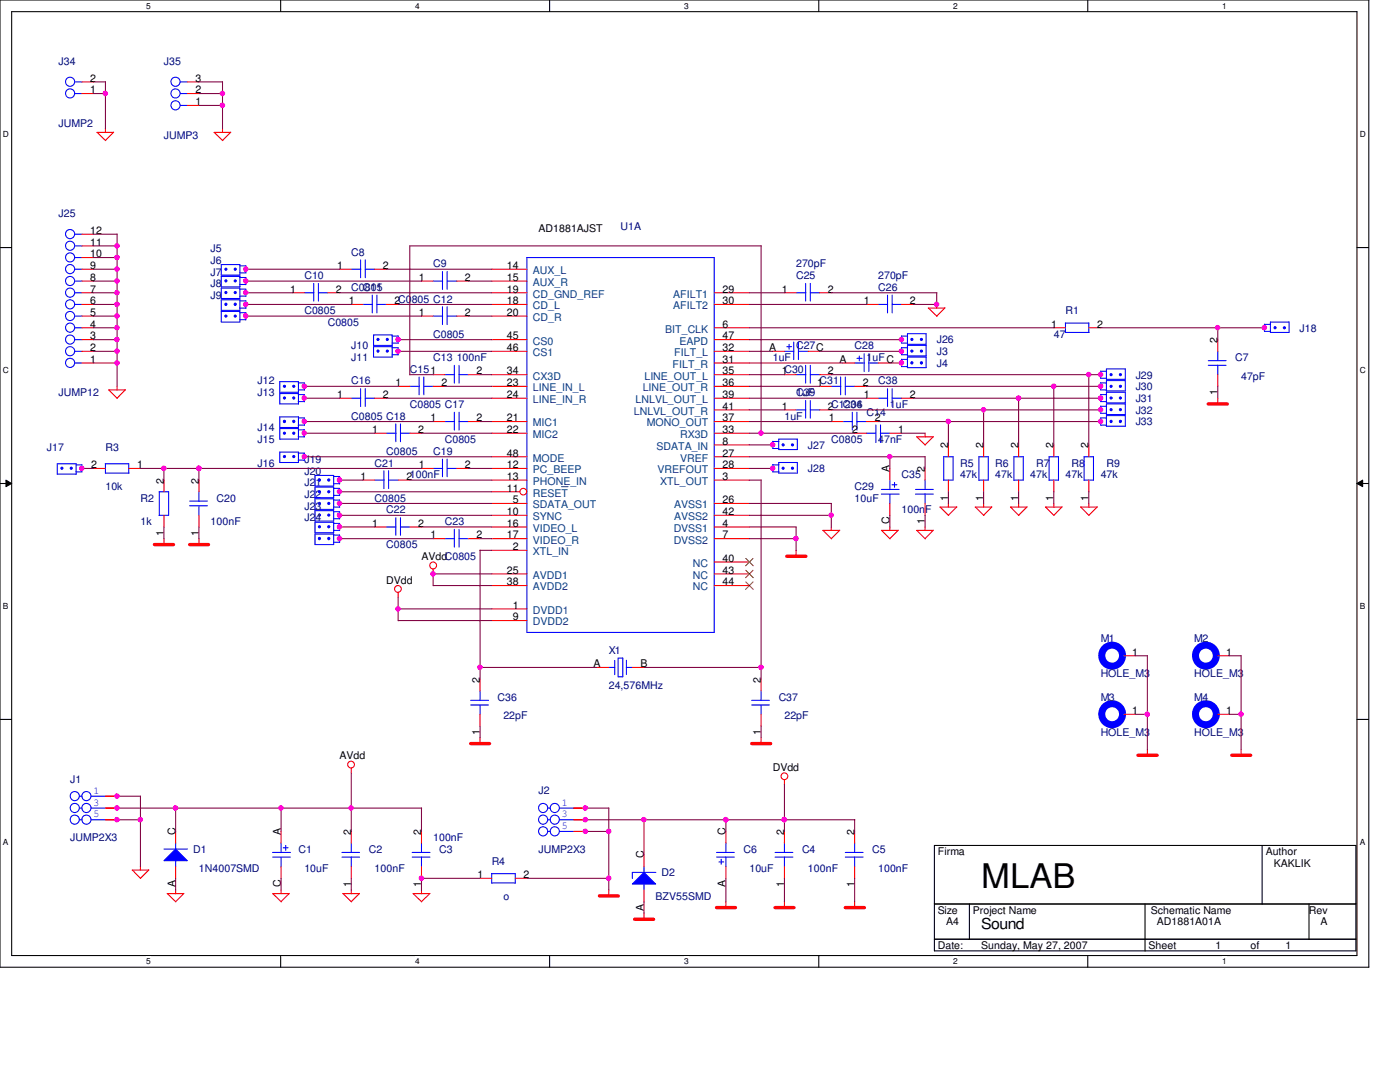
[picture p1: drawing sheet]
<svg xmlns="http://www.w3.org/2000/svg" width="279mm" height="216mm" viewBox="0 0 279 216" stroke-linecap="round" stroke-linejoin="round" font-family="sans-serif">
<defs><g id="words">
<text font-size="6.8" x="195.8" y="177.1">MLAB</text>
<text font-size="3" x="195.8" y="185.5">Sound</text>
<g font-size="2.1" fill="#000080">
<text x="11.7" y="12.9">J34</text>
<text x="32.7" y="12.9">J35</text>
<text x="11.7" y="25.3">JUMP2</text>
<text x="32.7" y="27.6">JUMP3</text>
<text x="11.7" y="43.3">J25</text>
<text x="123.8" y="45.9">U1A</text>
<text x="42" y="50.3">J5</text>
<text x="42" y="52.7">J6</text>
<text x="70.1" y="51">C8</text>
<text x="86.4" y="53.3">C9</text>
<text x="158.9" y="53.3">270pF</text>
<text x="42" y="55">J7</text>
<text x="42" y="57.3">J8</text>
<text x="42" y="59.6">J9</text>
<text x="60.7" y="55.7">C10</text>
<text x="70.1" y="58">C0805</text>
<text x="72.4" y="58">C11</text>
<text x="158.9" y="55.7">C25</text>
<text x="175.3" y="58">C26</text>
<text x="175.3" y="55.7">270pF</text>
<text x="60.7" y="62.7">C0805</text>
<text x="65.4" y="65">C0805</text>
<text x="212.6" y="62.7">R1</text>
<text x="70.1" y="69.7">J10</text>
<text x="86.4" y="67.4">C0805</text>
<text x="158.9" y="69.7">C27C</text>
<text x="170.6" y="69.7">C28</text>
<text x="186.9" y="68.5">J26</text>
<text x="186.9" y="70.9">J3</text>
<text x="210.3" y="67.4">47</text>
<text x="259.4" y="66.2">J18</text>
<text x="51.4" y="76.7">J12</text>
<text x="70.1" y="76.7">C16</text>
<text x="70.1" y="72.1">J11</text>
<text x="81.8" y="74.4">C151</text>
<text x="86.4" y="72.1">C13 100nF</text>
<text x="154.2" y="72.1">1uF</text>
<text x="172.9" y="72.1">1uFC</text>
<text x="175.3" y="76.7">C38</text>
<text x="186.9" y="73.2">J4</text>
<text x="226.7" y="75.6">J29</text>
<text x="226.7" y="77.9">J30</text>
<text x="246.5" y="72.1">C7</text>
<text x="247.7" y="75.8">47pF</text>
<text x="11.7" y="79">JUMP12</text>
<text x="51.4" y="79">J13</text>
<text x="70.1" y="83.7">C0805 C18</text>
<text x="81.8" y="81.4">C0805 C17</text>
<text x="156.5" y="83.7">1uF</text>
<text x="158.9" y="79">C39</text>
<text x="158.9" y="79">1uF</text>
<text x="168.2" y="81.4">C34</text>
<text x="172.9" y="83">C14</text>
<text x="177.6" y="81.4">1uF</text>
<text x="226.7" y="80.2">J31</text>
<text x="226.7" y="82.5">J32</text>
<text x="51.4" y="86.1">J14</text>
<text x="51.4" y="88.4">J15</text>
<text x="88.8" y="88.4">C0805</text>
<text x="161.2" y="89.6">J27</text>
<text x="165.9" y="88.4">C0805</text>
<text x="175.3" y="88.4">47nF</text>
<text x="226.7" y="84.9">J33</text>
<text x="9.4" y="90">J17</text>
<text x="21" y="90">R3</text>
<text x="51.4" y="93.1">J16</text>
<text x="60.7" y="92.4">J19</text>
<text x="60.7" y="94.7">J20</text>
<text x="74.8" y="93.1">C21</text>
<text x="77.1" y="90.7">C0805</text>
<text x="86.4" y="90.7">C19</text>
<text x="161.2" y="94.2">J28</text>
<text x="179.9" y="95.4">C35</text>
<text x="191.6" y="93.1">R5</text>
<text x="191.6" y="95.4">47k</text>
<text x="198.6" y="93.1">R6</text>
<text x="198.6" y="95.4">47k</text>
<text x="205.6" y="95.4">47k</text>
<text x="206.8" y="93.1">R7</text>
<text x="212.6" y="95.4">47k</text>
<text x="213.8" y="93.1">R8</text>
<text x="219.7" y="95.4">47k</text>
<text x="220.8" y="93.1">R9</text>
<text x="21" y="97.7">10k</text>
<text x="28" y="100.1">R2</text>
<text x="43.2" y="100.1">C20</text>
<text x="60.7" y="97">J21</text>
<text x="60.7" y="99.4">J22</text>
<text x="60.7" y="101.7">J23</text>
<text x="74.8" y="100.1">C0805</text>
<text x="170.6" y="97.7">C29</text>
<text x="170.6" y="100.1">10uF</text>
<text x="28" y="104.8">1k</text>
<text x="42" y="104.8">100nF</text>
<text x="60.7" y="104.1">J24</text>
<text x="77.1" y="102.4">C22</text>
<text x="88.8" y="104.8">C23</text>
<text x="179.9" y="102.4">100nF</text>
<text x="77.1" y="109.4">C0805</text>
<text x="121.5" y="130.5">X1</text>
<text x="219.7" y="128.1">M1</text>
<text x="238.3" y="128.1">M2</text>
<text x="121.5" y="137.5">24,576MHz</text>
<text x="219.7" y="135.1">HOLE_M3</text>
<text x="238.3" y="135.1">HOLE_M3</text>
<text x="99.3" y="139.8">C36</text>
<text x="100.5" y="143.6">22pF</text>
<text x="155.4" y="139.8">C37</text>
<text x="156.5" y="143.6">22pF</text>
<text x="219.7" y="139.8">M3</text>
<text x="238.3" y="139.8">M4</text>
<text x="219.7" y="146.8">HOLE_M3</text>
<text x="238.3" y="146.8">HOLE_M3</text>
<text x="14" y="156.2">J1</text>
<text x="107.5" y="158.5">J2</text>
<text x="14" y="167.9">JUMP2X3</text>
<text x="86.4" y="167.9">100nF</text>
<text x="38.6" y="170.2">D1</text>
<text x="39.7" y="173.9">1N4007SMD</text>
<text x="59.6" y="170.2">C1</text>
<text x="60.7" y="173.9">10uF</text>
<text x="73.6" y="170.2">C2</text>
<text x="74.8" y="173.9">100nF</text>
<text x="87.6" y="170.2">C3</text>
<text x="98.1" y="172.5">R4</text>
<text x="107.5" y="170.2">JUMP2X3</text>
<text x="148.4" y="170.2">C6</text>
<text x="149.6" y="173.9">10uF</text>
<text x="160.1" y="170.2">C4</text>
<text x="161.2" y="173.9">100nF</text>
<text x="174.1" y="170.2">C5</text>
<text x="175.3" y="173.9">100nF</text>
<text x="100.5" y="179.5">o</text>
<text x="130.9" y="179.5">BZV55SMD</text>
<text x="132" y="174.9">D2</text>
</g>
<g font-size="2.1">
<text x="18" y="16.3">2</text>
<text x="39" y="16.3">3</text>
<text x="18" y="18.6">1</text>
<text x="39" y="21">1</text>
<text x="39" y="18.6">2</text>
<text x="18" y="46.7">12</text>
<text x="107.5" y="46.4">AD1881AJST</text>
<text x="18" y="53.7">9</text>
<text x="18" y="51.4">10</text>
<text x="18" y="49">11</text>
<text x="67.3" y="53.7">1</text>
<text x="76.4" y="53.7">2</text>
<text x="101.1" y="53.7">14</text>
<text x="18" y="58.4">7</text>
<text x="18" y="56">8</text>
<text x="57.9" y="58.4">1</text>
<text x="67.1" y="58.4">2</text>
<text x="83.6" y="56">1</text>
<text x="92.8" y="56">2</text>
<text x="101.1" y="56">15</text>
<text x="101.1" y="58.4">19</text>
<text x="144.2" y="58.4">29</text>
<text x="156" y="58.4">1</text>
<text x="165.2" y="58.4">2</text>
<text x="18" y="65.4">4</text>
<text x="18" y="63">5</text>
<text x="18" y="60.7">6</text>
<text x="69.6" y="60.7">1</text>
<text x="78.7" y="60.7">2C0805 C12</text>
<text x="83.6" y="63">1</text>
<text x="92.8" y="63">2</text>
<text x="101.1" y="63">20</text>
<text x="101.1" y="60.7">18</text>
<text x="144.2" y="65.4">6</text>
<text x="144.2" y="60.7">30</text>
<text x="172.4" y="60.7">1</text>
<text x="181.6" y="60.7">2</text>
<text x="209.8" y="65.4">1</text>
<text x="218.9" y="65.4">2</text>
<text x="18" y="70.1">2</text>
<text x="18" y="67.7">3</text>
<text x="101.1" y="70.1">46</text>
<text x="101.1" y="67.7">45</text>
<text x="144.2" y="70.1">32</text>
<text x="144.2" y="67.7">47</text>
<text x="153.5" y="70.1">A</text>
<text x="243" y="68.5" transform="rotate(-90 243 68.5)">2</text>
<text x="18" y="72.4">1</text>
<text x="79" y="77">1</text>
<text x="88.1" y="77">2</text>
<text x="95.1" y="74.7">2</text>
<text x="101.1" y="77">23</text>
<text x="101.1" y="74.7">34</text>
<text x="144.2" y="72.4">31</text>
<text x="144.2" y="77">36</text>
<text x="144.2" y="74.7">35</text>
<text x="156" y="74.7">1C30</text>
<text x="163.1" y="77">1C31</text>
<text x="165.2" y="74.7">2</text>
<text x="167.5" y="72.4">A</text>
<text x="172.2" y="77">2</text>
<text x="67.3" y="79.4">1</text>
<text x="76.4" y="79.4">2</text>
<text x="101.1" y="79.4">24</text>
<text x="144.2" y="81.7">41</text>
<text x="144.2" y="79.4">39</text>
<text x="156" y="81.7">1</text>
<text x="165.2" y="81.7">2C1206</text>
<text x="172.4" y="79.4">1</text>
<text x="181.6" y="79.4">2</text>
<text x="243" y="78.9" transform="rotate(-90 243 78.9)">1</text>
<text x="74.3" y="86.4">1</text>
<text x="83.4" y="86.4">2</text>
<text x="85.9" y="84.1">1</text>
<text x="95.1" y="84.1">2</text>
<text x="101.1" y="86.4">22</text>
<text x="101.1" y="84.1">21</text>
<text x="144.2" y="84.1">37</text>
<text x="144.2" y="86.4">33</text>
<text x="144.2" y="88.7">8</text>
<text x="165.4" y="84.1">1</text>
<text x="170.1" y="86.4">2</text>
<text x="174.6" y="84.1">2</text>
<text x="179.2" y="86.4">1</text>
<text x="189.2" y="89.5" transform="rotate(-90 189.2 89.5)">2</text>
<text x="196.3" y="89.5" transform="rotate(-90 196.3 89.5)">2</text>
<text x="203.2" y="89.5" transform="rotate(-90 203.2 89.5)">2</text>
<text x="210.3" y="89.5" transform="rotate(-90 210.3 89.5)">2</text>
<text x="217.3" y="89.5" transform="rotate(-90 217.3 89.5)">2</text>
<text x="18.2" y="93.4">2</text>
<text x="27.3" y="93.4">1</text>
<text x="71.9" y="95.8">1</text>
<text x="81.1" y="95.8">2100nF</text>
<text x="83.6" y="93.4">1</text>
<text x="92.8" y="93.4">2</text>
<text x="101.1" y="93.4">12</text>
<text x="101.1" y="95.8">13</text>
<text x="101.1" y="91.1">48</text>
<text x="144.2" y="91.1">27</text>
<text x="144.2" y="93.4">28</text>
<text x="144.2" y="95.8">3</text>
<text x="177.5" y="94.1" transform="rotate(-90 177.5 94.1)">A</text>
<text x="184.6" y="94.1" transform="rotate(-90 184.6 94.1)">2</text>
<text x="32.7" y="96.5" transform="rotate(-90 32.7 96.5)">2</text>
<text x="39.7" y="96.5" transform="rotate(-90 39.7 96.5)">2</text>
<text x="101.1" y="98.1">11</text>
<text x="102.3" y="100.4">5</text>
<text x="144.2" y="100.4">26</text>
<text x="189.2" y="99.9" transform="rotate(-90 189.2 99.9)">1</text>
<text x="196.3" y="99.9" transform="rotate(-90 196.3 99.9)">1</text>
<text x="203.2" y="99.9" transform="rotate(-90 203.2 99.9)">1</text>
<text x="210.3" y="99.9" transform="rotate(-90 210.3 99.9)">1</text>
<text x="217.3" y="99.9" transform="rotate(-90 217.3 99.9)">1</text>
<text x="32.7" y="107" transform="rotate(-90 32.7 107)">1</text>
<text x="39.7" y="107" transform="rotate(-90 39.7 107)">1</text>
<text x="74.3" y="105.1">1</text>
<text x="83.4" y="105.1">2</text>
<text x="85.9" y="107.4">1</text>
<text x="95.1" y="107.4">2</text>
<text x="101.1" y="107.4">17</text>
<text x="101.1" y="102.8">10</text>
<text x="101.1" y="105.1">16</text>
<text x="144.2" y="102.8">42</text>
<text x="144.2" y="107.4">7</text>
<text x="144.2" y="105.1">4</text>
<text x="177.5" y="104.6" transform="rotate(-90 177.5 104.6)">C</text>
<text x="184.6" y="104.6" transform="rotate(-90 184.6 104.6)">1</text>
<text x="84.1" y="111.8">AVddC0805</text>
<text x="102.3" y="109.8">2</text>
<text x="144.2" y="112.1">40</text>
<text x="77.1" y="116.5">DVdd</text>
<text x="101.1" y="116.8">38</text>
<text x="101.1" y="114.5">25</text>
<text x="144.2" y="116.8">44</text>
<text x="144.2" y="114.5">43</text>
<text x="102.3" y="123.8">9</text>
<text x="102.3" y="121.5">1</text>
<text x="226" y="130.8">1</text>
<text x="244.7" y="130.8">1</text>
<text x="95.8" y="136.2" transform="rotate(-90 95.8 136.2)">2</text>
<text x="118.4" y="133.1">A</text>
<text x="127.8" y="133.1">B</text>
<text x="151.8" y="136.2" transform="rotate(-90 151.8 136.2)">2</text>
<text x="226" y="142.5">1</text>
<text x="244.7" y="142.5">1</text>
<text x="95.8" y="146.7" transform="rotate(-90 95.8 146.7)">1</text>
<text x="151.8" y="146.7" transform="rotate(-90 151.8 146.7)">1</text>
<text x="67.8" y="151.5">AVdd</text>
<text x="154.2" y="153.8">DVdd</text>
<text x="35" y="166.6" transform="rotate(-90 35 166.6)">C</text>
<text x="56" y="166.6" transform="rotate(-90 56 166.6)">A</text>
<text x="70.1" y="166.6" transform="rotate(-90 70.1 166.6)">2</text>
<text x="84.1" y="166.6" transform="rotate(-90 84.1 166.6)">2</text>
<text x="144.8" y="166.6" transform="rotate(-90 144.8 166.6)">C</text>
<text x="156.5" y="166.6" transform="rotate(-90 156.5 166.6)">2</text>
<text x="170.5" y="166.6" transform="rotate(-90 170.5 166.6)">2</text>
<text x="128.5" y="171.3" transform="rotate(-90 128.5 171.3)">C</text>
<text x="187.2" y="170.6">Firma</text>
<text x="252.6" y="170.6">Author</text>
<text x="254.3" y="173">KAKLIK</text>
<text x="35" y="177.1" transform="rotate(-90 35 177.1)">A</text>
<text x="56" y="177.1" transform="rotate(-90 56 177.1)">C</text>
<text x="70.1" y="177.1" transform="rotate(-90 70.1 177.1)">1</text>
<text x="84.1" y="177.1" transform="rotate(-90 84.1 177.1)">1</text>
<text x="95.3" y="175.2">1</text>
<text x="104.5" y="175.2">2</text>
<text x="144.8" y="177.1" transform="rotate(-90 144.8 177.1)">A</text>
<text x="156.5" y="177.1" transform="rotate(-90 156.5 177.1)">1</text>
<text x="170.5" y="177.1" transform="rotate(-90 170.5 177.1)">1</text>
<text x="128.5" y="181.7" transform="rotate(-90 128.5 181.7)">A</text>
<text x="187.2" y="182.3">Size</text>
<text x="188.8" y="184.7">A4</text>
<text x="194.2" y="182.3">Project Name</text>
<text x="229.7" y="182.3">Schematic Name</text>
<text x="230.9" y="184.7">AD1881A01A</text>
<text x="261.2" y="182.3">Rev</text>
<text x="263.6" y="184.7">A</text>
<text x="187.2" y="189.4">Date:</text>
<text x="195.8" y="189.4">Sunday, May 27, 2007</text>
<text x="229.2" y="189.4">Sheet</text>
<text x="242.6" y="189.4">1</text>
<text x="249.6" y="189.4">of</text>
<text x="256.6" y="189.4">1</text>
</g>
<g font-size="2.1" fill="#004080">
<text x="106.3" y="57.1">AUX_R</text>
<text x="106.3" y="54.7">AUX_L</text>
<text x="106.3" y="59.4">CD_GND_REF</text>
<text x="134.4" y="59.4">AFILT1</text>
<text x="106.3" y="64.1">CD_R</text>
<text x="106.3" y="61.7">CD_L</text>
<text x="134.4" y="61.7">AFILT2</text>
<text x="106.3" y="71.1">CS1</text>
<text x="106.3" y="68.7">CS0</text>
<text x="132.8" y="66.4">BIT_CLK</text>
<text x="134.6" y="71.1">FILT_L</text>
<text x="135.6" y="68.7">EAPD</text>
<text x="106.3" y="75.7">CX3D</text>
<text x="128.6" y="75.7">LINE_OUT_L</text>
<text x="134.2" y="73.4">FILT_R</text>
<text x="106.3" y="78.1">LINE_IN_L</text>
<text x="106.3" y="80.4">LINE_IN_R</text>
<text x="126.5" y="82.8">LNLVL_OUT_R</text>
<text x="126.8" y="80.4">LNLVL_OUT_L</text>
<text x="128.3" y="78.1">LINE_OUT_R</text>
<text x="106.3" y="87.4">MIC2</text>
<text x="106.3" y="85.1">MIC1</text>
<text x="129.1" y="85.1">MONO_OUT</text>
<text x="131" y="89.7">SDATA_IN</text>
<text x="135.7" y="87.4">RX3D</text>
<text x="106.3" y="94.4">PC_BEEP</text>
<text x="106.3" y="92.1">MODE</text>
<text x="131.2" y="94.4">VREFOUT</text>
<text x="135.7" y="92.1">VREF</text>
<text x="106.3" y="101.4">SDATA_OUT</text>
<text x="106.3" y="99.1">RESET</text>
<text x="106.3" y="96.8">PHONE_IN</text>
<text x="131.8" y="96.8">XTL_OUT</text>
<text x="134.6" y="101.4">AVSS1</text>
<text x="106.3" y="103.8">SYNC</text>
<text x="106.3" y="106.1">VIDEO_L</text>
<text x="134.5" y="106.1">DVSS1</text>
<text x="134.6" y="103.8">AVSS2</text>
<text x="106.3" y="108.5">VIDEO_R</text>
<text x="106.3" y="110.8">XTL_IN</text>
<text x="134.5" y="108.5">DVSS2</text>
<text x="138.3" y="113.1">NC</text>
<text x="106.3" y="117.8">AVDD2</text>
<text x="106.3" y="115.5">AVDD1</text>
<text x="138.3" y="117.8">NC</text>
<text x="138.3" y="115.5">NC</text>
<text x="106.3" y="124.8">DVDD2</text>
<text x="106.3" y="122.5">DVDD1</text>
</g>
<g font-size="2.1" fill="#00f">
<text x="18.7" y="158.5">1</text>
<text x="18.7" y="160.8">3</text>
<text x="112.1" y="160.8">1</text>
<text x="18.7" y="163.1">5</text>
<text x="112.1" y="163.1">3</text>
<text x="112.1" y="165.4">5</text>
</g>
<g font-size="1.7">
<text x="29.2" y="1.7">5</text>
<text x="82.8" y="1.7">4</text>
<text x="136.5" y="1.7">3</text>
<text x="190.2" y="1.7">2</text>
<text x="243.9" y="1.7">1</text>
<text x=".6" y="27.3">D</text>
<text x="271.4" y="27.3">D</text>
<text x=".6" y="74.4">C</text>
<text x="271.4" y="74.4">C</text>
<text x=".6" y="121.5">B</text>
<text x="271.4" y="121.5">B</text>
<text x=".6" y="168.6">A</text>
<text x="271.4" y="168.6">A</text>
<text x="29.2" y="192.4">5</text>
<text x="82.8" y="192.4">4</text>
<text x="136.5" y="192.4">3</text>
<text x="190.2" y="192.4">2</text>
<text x="243.9" y="192.4">1</text>
</g>
</g></defs>
<path d="M0 0h273.2v193h-273.2zM2.3 2.3h268.5v188.4h-268.5z" fill="none" stroke="#000" stroke-width=".21"/>
<g fill="#fff">
<path d="M29.2 .3h.9v1.8h-.9z"/>
<path d="M29.2 190.9h.9v1.9h-.9z"/>
</g>
<path d="M56 0v2.3M56 190.7v2.3" fill="none" stroke="#000" stroke-width=".21"/>
<g fill="#fff">
<path d="M82.8 .3h1v1.8h-1z"/>
<path d="M82.8 190.9h1v1.9h-1z"/>
</g>
<path d="M109.7 0v2.3M109.7 190.7v2.3" fill="none" stroke="#000" stroke-width=".21"/>
<g fill="#fff">
<path d="M136.5 .3h1v1.8h-1z"/>
<path d="M136.5 190.9h1v1.9h-1z"/>
</g>
<path d="M163.4 0v2.3M163.4 190.7v2.3" fill="none" stroke="#000" stroke-width=".21"/>
<g fill="#fff">
<path d="M190.2 .3h1v1.8h-1z"/>
<path d="M190.2 190.9h1v1.9h-1z"/>
</g>
<path d="M217.1 0v2.3M217.1 190.7v2.3" fill="none" stroke="#000" stroke-width=".21"/>
<g fill="#fff">
<path d="M243.9 .3h1v1.8h-1z"/>
<path d="M243.9 190.9h1v1.9h-1z"/>
<path d="M.6 25.9h1.2v1.8h-1.2z"/>
<path d="M271.4 25.9h1.2v1.8h-1.2z"/>
<path d="M.6 72.9h1.2v1.9h-1.2z"/>
<path d="M271.4 72.9h1.2v1.9h-1.2z"/>
</g>
<path d="M0 49.4h2.3M270.8 49.4h2.3" fill="none" stroke="#000" stroke-width=".21"/>
<g fill="#fff">
<path d="M.6 120h1.1v1.9h-1.1z"/>
<path d="M271.4 120h1.1v1.9h-1.1z"/>
</g>
<path d="M0 96.5h2.3M270.8 96.5h2.3" fill="none" stroke="#000" stroke-width=".21"/>
<path d="M1.2 95.8l1.1 .7-1.1 .6zM270.8 96.5l1.1-.7v1.3z" fill="#000"/>
<path d="M1.2 95.8l1.1 .7-1.1 .6zM270.8 96.5l1.1-.7v1.3z" fill="none" stroke="#000" stroke-width=".2"/>
<g fill="#fff">
<path d="M.6 167.1h1.1v1.9h-1.1z"/>
<path d="M271.4 167.1h1.1v1.9h-1.1z"/>
</g>
<path d="M0 143.6h2.3M270.8 143.6h2.3M186.5 168.7h84.1v21h-84.1zM251.9 168.7v11.7M186.5 180.4h84.1M186.5 187.4h84.1M193.5 180.4v7.1M228.5 180.4v9.4M261.2 180.4v7.1" fill="none" stroke="#000" stroke-width=".21"/>
<g fill="none" stroke="#f00" stroke-width=".21">
<path d="M19.3 26.4h3.3M19.4 26.4l1.7 1.7M21 25.7v.8M22.7 26.4l-1.7 1.6M42.7 26.4h3.3M42.8 26.4l1.6 1.7M44.4 25.7v.8M46.1 26.4l-1.7 1.6M21.7 77.8h3.3M21.7 77.8l1.7 1.7M23.4 77.1v.8M25 77.8l-1.6 1.7"/>
<path d="M185.3 61.5h3.3M185.3 61.5l1.7 1.6M186.9 60.7v.8M188.6 61.4l-1.7 1.7M243 79.5v1.1M182.9 87.2h3.3M183 87.2l1.7 1.6M184.6 86.4v.8M186.3 87.1l-1.7 1.7M32.7 107.5v1.2M39.7 107.5v1.2M79.5 118.2v1"/>
<path d="M86.4 113.5v1M158.9 109.8v1.2M164.2 105.8h3.4M164.3 105.8l1.6 1.7M165.9 105.2v.7M167.6 105.8l-1.7 1.7M175.9 105.8h3.3M175.9 105.8l1.7 1.7M177.6 105.2v.7M179.3 105.8l-1.7 1.7M182.9 105.8h3.3M183 105.8l1.7 1.7"/>
<path d="M184.6 105.2v.7M186.3 105.8l-1.7 1.7M189.3 100.5v.7M190.9 101.2h-3.3l1.7 1.7M191 101.1l-1.7 1.7M194.6 101.2h3.3M194.6 101.2l1.7 1.7M196.3 100.5v.7M198 101.1l-1.7 1.7M201.6 101.2h3.3M201.7 101.2l1.6 1.7M203.3 100.5v.7"/>
<path d="M205 101.1l-1.7 1.7M208.6 101.2h3.3M208.7 101.2l1.7 1.7M210.3 100.5v.7M212 101.1l-1.7 1.7M215.6 101.2h3.3M215.7 101.2l1.6 1.7M217.3 100.5v.7M219 101.1l-1.7 1.7M70.1 153.2v1M95.8 147.2v1.2M151.9 147.2v1.2"/>
<path d="M156.5 155.6v.9M229 149.6v1.1M247.7 149.6v1.1M28 172.9v.8M29.7 173.6h-3.3l1.7 1.7M29.7 173.6l-1.7 1.7M35.1 177.6v.8M36.7 178.3h-3.3l1.7 1.7M36.7 178.3l-1.6 1.6M54.4 178.3h3.3M54.4 178.3l1.7 1.7M56.1 177.6v.8"/>
<path d="M57.7 178.3l-1.6 1.6M68.4 178.3h3.3M68.5 178.3l1.6 1.7M70.1 177.6v.8M71.8 178.3l-1.7 1.6M82.4 178.3h3.4M82.5 178.3l1.7 1.7M84.1 177.6v.8M85.8 178.3l-1.7 1.6M121.5 177.6v1.2M144.9 179.9v1.2M156.5 179.9v1.2"/>
<path d="M170.6 179.9v1.2M128.5 182.2v1.3"/>
<circle cx="79.4" cy="117.5" r=".68"/>
<circle cx="86.4" cy="112.8" r=".68"/>
<circle cx="70.1" cy="152.6" r=".68"/>
<circle cx="156.6" cy="154.9" r=".68"/>
</g>
<g fill="none" stroke="#f00" stroke-width=".68">
<path d="M241.1 80.6h3.8M30.8 108.7h3.8M37.8 108.7h3.8M157 111h3.8M93.9 148.4h3.8M150 148.4h3.8M227.1 150.7h3.8M245.8 150.7h3.8M119.6 178.8h3.8M126.7 183.4h3.7M143 181.1h3.8M154.7 181.1h3.8"/>
<path d="M168.7 181.1h3.8"/>
</g>
<path d="M62.9 99.5h3.7v2.1h-3.7zM66.5 99.8h1.3v1.4M66.5 101.2h1.3" fill="none" stroke="#00f" stroke-width=".21"/>
<path d="M65.5 100.3h.3v.3h-.3z" fill-rule="evenodd" fill="#00f"/>
<path d="M65.5 100.3h.3v.3h-.3z" fill="none" stroke="#00f" stroke-width=".21"/>
<path d="M63.6 100.3h.3v.3h-.3z" fill-rule="evenodd" fill="#00f"/>
<g fill="none" stroke="#00f" stroke-width=".21">
<path d="M70.1 79.5h1.9M72 77.6v3.5M72.9 79.5h1.9M72.9 77.6v3.5M74.5 69.2h3.8v2h-3.8zM78.2 69.4h1.3v1.4M78.2 70.8h1.3M86.4 93.5h1.9M88.3 91.6v3.5M89.2 93.5h2M89.2 91.6v3.5M188.3 91.1h1.9"/>
<path d="M188.3 91.1v4.7M190.2 91.1v4.7h-1.9M195.3 91.1h1.9M195.4 91.1v4.7M197.2 91.1v4.7h-1.9M202.3 91.1h1.9M202.4 91.1v4.7M204.2 91.1v4.7h-1.9M209.3 91.1h1.9M209.4 91.1v4.7M211.2 91.1v4.7h-1.9M216.3 91.1h1.9"/>
<path d="M216.4 91.1v4.7M218.2 91.1v4.7h-1.9M63.6 100.3h.3v.3h-.3zM77.1 105.2h1.9M79 103.3v3.5M79.9 105.2h1.9M79.9 103.3v3.5M82.3 171h3.5M82.3 170.1h3.5M84.1 168.2v1.9M84.1 171v1.9"/>
</g>
<g fill="none" stroke="#f00" stroke-width=".21">
<path d="M67.8 79.5h2.3M74.8 79.5h2.3M84.1 93.5h2.3M91.1 93.5h2.4M189.3 88.8v2.3M189.3 95.8v2.3M196.3 88.8v2.3M196.3 95.8v2.3M203.3 88.8v2.3M203.3 95.8v2.3M210.3 88.8v2.3M210.3 95.8v2.3"/>
<path d="M217.3 88.8v2.3M217.3 95.8v2.3M67.8 100.5h.1M74.8 105.2h2.3M81.8 105.2h2.3M84.1 165.9v2.3M84.1 172.9v2.4"/>
</g>
<path d="M77.1 69.9h.3v.3h-.3z" fill-rule="evenodd" fill="#00f"/>
<path d="M77.1 69.9h.3v.3h-.3z" fill="none" stroke="#00f" stroke-width=".21"/>
<path d="M75.3 69.9h.3v.3h-.3z" fill-rule="evenodd" fill="#00f"/>
<g fill="none" stroke="#00f" stroke-width=".21">
<path d="M75.3 69.9h.3v.3h-.3zM88.8 74.8h1.9M90.7 72.9v3.6M91.6 74.8h1.9M91.6 72.9v3.6M212.6 64.5h4.7M212.6 64.4v1.9h4.7M217.3 64.4v1.9M31.7 98.1h2M31.8 98.1v4.8M33.7 98.1v4.7h-2M62.9 101.9h3.7v2.1h-3.7z"/>
<path d="M66.5 102.1h1.3v1.4h-1.3M15.8 158.9h.5M18.2 158.9h2.8M15.8 161.2h.5M15.8 163.6h.5M18.2 161.2h2.8M18.2 163.6h2.8"/>
<circle cx="14.9" cy="158.8" r=".91"/>
<circle cx="17.2" cy="158.8" r=".91"/>
<circle cx="14.9" cy="161.2" r=".91"/>
<circle cx="14.9" cy="163.5" r=".91"/>
<circle cx="17.2" cy="161.2" r=".91"/>
<circle cx="17.2" cy="163.5" r=".91"/>
</g>
<path d="M79.5 70.1h.1M86.4 74.8h2.4M93.5 74.8h2.3M210.3 65.4h2.3M217.3 65.4h2.4M32.7 95.8v2.3M32.7 102.8v2.4M21 158.9h2.4M21 161.2h2.4M21 163.6h2.4" fill="none" stroke="#f00" stroke-width=".21"/>
<path d="M65.5 102.6h.3v.3h-.3z" fill-rule="evenodd" fill="#00f"/>
<path d="M65.5 102.6h.3v.3h-.3z" fill="none" stroke="#00f" stroke-width=".21"/>
<path d="M63.6 102.6h.3v.3h-.3z" fill-rule="evenodd" fill="#00f"/>
<path d="M44.2 52.8h3.7v2.1h-3.7zM47.8 53h1.3v1.5M47.8 54.4h1.3M60.7 58.4h2M62.6 56.6v3.5M63.5 58.4h1.9M63.5 56.6v3.5M63.6 102.6h.3v.3h-.3z" fill="none" stroke="#00f" stroke-width=".21"/>
<path d="M58.4 58.4h2.3M65.4 58.4h2.4M67.8 102.8h.1" fill="none" stroke="#f00" stroke-width=".21"/>
<path d="M46.8 53.6h.3v.3h-.3z" fill-rule="evenodd" fill="#00f"/>
<path d="M46.8 53.6h.3v.3h-.3z" fill="none" stroke="#00f" stroke-width=".21"/>
<path d="M44.9 53.6h.3v.3h-.3z" fill-rule="evenodd" fill="#00f"/>
<g fill="none" stroke="#00f" stroke-width=".21">
<path d="M44.9 53.6h.3v.3h-.3zM158.9 58.4h1.9M160.8 56.6v3.5M161.7 58.4h1.9M161.7 56.6v3.5M55.8 76.2h3.8v2.1h-3.8zM59.5 76.4h1.2v1.5l-1.2-.1M160.8 79.9v3.5M161.7 79.9v3.5M175.3 79.5h1.9M177.1 77.6v3.5M178.1 79.5h1.9"/>
<path d="M178.1 77.6v3.5M88.8 84.1h1.9M90.7 82.3v3.5M91.6 84.1h1.9M91.6 82.3v3.5M158.9 81.8h1.9M161.7 81.8h1.9M168.2 84.1h1.9M170.1 82.3v3.5M171 84.1h2M171 82.3v3.5M88.8 107.5h1.9"/>
<path d="M90.7 105.6v3.6M91.6 105.6v3.6M91.6 107.5h1.9"/>
</g>
<g fill="none" stroke="#f00" stroke-width=".21">
<path d="M49.1 53.7h.1M156.5 58.4h2.4M163.6 58.4h2.3M172.9 79.5h2.4M179.9 79.5h2.3M86.4 84.1h2.4M93.5 84.1h2.3M156.5 81.8h2.4M163.6 81.8h2.3M165.9 84.1h2.3M172.9 84.1h2.4M86.4 107.5h2.4"/>
<path d="M93.5 107.5h2.3"/>
</g>
<path d="M58.5 76.9h.3v.3h-.3z" fill-rule="evenodd" fill="#00f"/>
<path d="M58.5 76.9h.3v.3h-.3z" fill="none" stroke="#00f" stroke-width=".21"/>
<path d="M56.6 76.9h.3v.3h-.3z" fill-rule="evenodd" fill="#00f"/>
<path d="M56.6 76.9h.3v.3h-.3zM62.9 104.2h3.7v2.1h-3.7zM66.5 104.4h1.3v1.5M66.5 105.8h1.3" fill="none" stroke="#00f" stroke-width=".21"/>
<path d="M60.7 77.1h.1" fill="none" stroke="#f00" stroke-width=".21"/>
<path d="M65.5 105h.3v.3h-.3z" fill-rule="evenodd" fill="#00f"/>
<path d="M65.5 105h.3v.3h-.3z" fill="none" stroke="#00f" stroke-width=".21"/>
<path d="M63.6 105h.3v.3h-.3z" fill-rule="evenodd" fill="#00f"/>
<path d="M219.7 74v1.5h1.2M219.7 74.1h1.2M220.8 73.6h3.8v2.1h-3.8zM21 92.5h4.7v1.9M21 94.4h4.7M21 92.5v1.9M63.6 105h.3v.3h-.3z" fill="none" stroke="#00f" stroke-width=".21"/>
<path d="M18.7 93.5h2.3M25.7 93.5h2.3M67.8 105.2h.1" fill="none" stroke="#f00" stroke-width=".21"/>
<path d="M221.6 74.6h.3v.3h-.3z" fill-rule="evenodd" fill="#00f"/>
<path d="M221.6 74.6h.3v.3h-.3z" fill="none" stroke="#00f" stroke-width=".21"/>
<path d="M223.5 74.6h.2v.3h-.2z" fill-rule="evenodd" fill="#00f"/>
<path d="M179.9 67v1.5h1.2M179.9 67.1h1.2M181.1 66.6h3.7v2.1h-3.7zM223.5 74.6h.2v.3h-.2zM241.1 72.9h3.6M241.1 72h3.6M243 70.1v1.9M243 72.9v1.9" fill="none" stroke="#00f" stroke-width=".21"/>
<path d="M219.7 74.8h.1M243 67.8v2.3M243 74.8v2.3" fill="none" stroke="#f00" stroke-width=".21"/>
<path d="M181.8 67.6h.3v.3h-.3z" fill-rule="evenodd" fill="#00f"/>
<path d="M181.8 67.6h.3v.3h-.3z" fill="none" stroke="#00f" stroke-width=".21"/>
<path d="M183.7 67.6h.3v.3h-.3z" fill-rule="evenodd" fill="#00f"/>
<path d="M183.7 67.6h.3v.3h-.3zM154.2 92.7v1.4h1.2M154.2 92.8h1.2M155.4 92.3h3.7v2.1h-3.7z" fill="none" stroke="#00f" stroke-width=".21"/>
<path d="M179.9 67.8h.1" fill="none" stroke="#f00" stroke-width=".21"/>
<path d="M156.1 93.3h.3v.3h-.3z" fill-rule="evenodd" fill="#00f"/>
<path d="M156.1 93.3h.3v.3h-.3z" fill="none" stroke="#00f" stroke-width=".21"/>
<path d="M158 93.3h.3v.3h-.3z" fill-rule="evenodd" fill="#00f"/>
<path d="M219.7 76.4v1.4h1.2M219.7 76.4h1.2M220.8 75.9h3.8v2.1h-3.8zM158 93.3h.3v.3h-.3z" fill="none" stroke="#00f" stroke-width=".21"/>
<path d="M154.2 93.5h.1" fill="none" stroke="#f00" stroke-width=".21"/>
<path d="M221.6 76.9h.3v.3h-.3z" fill-rule="evenodd" fill="#00f"/>
<path d="M221.6 76.9h.3v.3h-.3z" fill="none" stroke="#00f" stroke-width=".21"/>
<path d="M223.5 76.9h.2v.3h-.2z" fill-rule="evenodd" fill="#00f"/>
<path d="M44.2 55.2h3.7v2h-3.7zM47.8 55.4h1.3v1.4M47.8 56.8h1.3M223.5 76.9h.2v.3h-.2z" fill="none" stroke="#00f" stroke-width=".21"/>
<path d="M219.7 77.1h.1" fill="none" stroke="#f00" stroke-width=".21"/>
<path d="M46.8 55.9h.3v.3h-.3z" fill-rule="evenodd" fill="#00f"/>
<path d="M46.8 55.9h.3v.3h-.3z" fill="none" stroke="#00f" stroke-width=".21"/>
<path d="M44.9 55.9h.3v.3h-.3z" fill-rule="evenodd" fill="#00f"/>
<path d="M44.9 55.9h.3v.3h-.3zM74.3 58.9v3.5M75.2 58.9v3.5M72.4 60.7h1.9M75.2 60.7h1.9M219.7 78.7v1.4h1.2M219.7 78.7h1.2M220.8 78.3h3.8v2.1h-3.8zM154.7 171h3.5M154.7 170.1h3.5M156.5 168.2v1.9M156.5 171v1.9" fill="none" stroke="#00f" stroke-width=".21"/>
<path d="M49.1 56.1h.1M70.1 60.7h2.3M77.1 60.7h2.4M156.5 165.9v2.3M156.5 172.9v2.4" fill="none" stroke="#f00" stroke-width=".21"/>
<path d="M221.6 79.3h.3v.3h-.3z" fill-rule="evenodd" fill="#00f"/>
<path d="M221.6 79.3h.3v.3h-.3z" fill="none" stroke="#00f" stroke-width=".21"/>
<path d="M223.5 79.3h.2v.3h-.2z" fill-rule="evenodd" fill="#00f"/>
<path d="M223.5 79.3h.2v.3h-.2zM11.4 92.5h3.8v2.1h-3.8zM15.2 92.8h1.1v1.4M15.2 94.1h1.1" fill="none" stroke="#00f" stroke-width=".21"/>
<path d="M219.7 79.5h.1" fill="none" stroke="#f00" stroke-width=".21"/>
<path d="M14.1 93.3h.3v.3h-.3z" fill-rule="evenodd" fill="#00f"/>
<path d="M14.1 93.3h.3v.3h-.3z" fill="none" stroke="#00f" stroke-width=".21"/>
<path d="M12.2 93.3h.3v.3h-.3z" fill-rule="evenodd" fill="#00f"/>
<path d="M12.2 93.3h.3v.3h-.3zM219.7 81v1.5h1.2M219.7 81.1h1.2M220.8 80.6h3.8v2.1h-3.8z" fill="none" stroke="#00f" stroke-width=".21"/>
<path d="M16.3 93.5h.1" fill="none" stroke="#f00" stroke-width=".21"/>
<path d="M221.6 81.6h.3v.3h-.3z" fill-rule="evenodd" fill="#00f"/>
<path d="M221.6 81.6h.3v.3h-.3z" fill="none" stroke="#00f" stroke-width=".21"/>
<path d="M223.5 81.6h.2v.3h-.2z" fill-rule="evenodd" fill="#00f"/>
<g fill="none" stroke="#00f" stroke-width=".21">
<path d="M55.8 78.5h3.8v2.1h-3.8zM59.5 78.7h1.2v1.5M59.5 80.1h1.2M77.1 86.4h1.9M79 84.6v3.5M79.9 86.4h1.9M79.9 84.6v3.5M223.5 81.6h.2v.3h-.2zM121.5 133.2h1.2M122.7 131.8v2.8M123.4 131.3h.9v3.7h-.9zM125 133.2h1.2"/>
<path d="M125 131.7v2.9"/>
</g>
<path d="M74.8 86.4h2.3M81.8 86.4h2.3M219.7 81.8h.1M119.2 133.2h2.3M126.2 133.2h2.3" fill="none" stroke="#f00" stroke-width=".21"/>
<path d="M58.5 79.3h.3v.3h-.3z" fill-rule="evenodd" fill="#00f"/>
<path d="M58.5 79.3h.3v.3h-.3z" fill="none" stroke="#00f" stroke-width=".21"/>
<path d="M56.6 79.3h.3v.3h-.3z" fill-rule="evenodd" fill="#00f"/>
<path d="M56.6 79.3h.3v.3h-.3zM219.7 83.4v1.4h1.2M219.7 83.4h1.2M220.8 82.9h3.8v2.1h-3.8z" fill="none" stroke="#00f" stroke-width=".21"/>
<path d="M60.7 79.5h.1" fill="none" stroke="#f00" stroke-width=".21"/>
<path d="M221.6 83.9h.3v.3h-.3z" fill-rule="evenodd" fill="#00f"/>
<path d="M221.6 83.9h.3v.3h-.3z" fill="none" stroke="#00f" stroke-width=".21"/>
<path d="M223.5 83.9h.2v.3h-.2z" fill-rule="evenodd" fill="#00f"/>
<path d="M177.1 58.9v3.5M178.1 58.9v3.5M175.3 60.7h1.9M178.1 60.7h1.9M172.9 86.4h1.9M174.8 84.8v3.5M175.7 86.4h1.9M175.7 84.8v3.5M223.5 83.9h.2v.3h-.2zM62.9 106.6h3.7v2.1h-3.7zM66.5 106.8h1.3v1.4M66.5 108.2h1.3" fill="none" stroke="#00f" stroke-width=".21"/>
<path d="M172.9 60.7h2.4M179.9 60.7h2.3M170.6 86.4h2.3M177.6 86.4h2.3M219.7 84.1h.1" fill="none" stroke="#f00" stroke-width=".21"/>
<path d="M65.5 107.3h.3v.3h-.3z" fill-rule="evenodd" fill="#00f"/>
<path d="M65.5 107.3h.3v.3h-.3z" fill="none" stroke="#00f" stroke-width=".21"/>
<path d="M63.6 107.3h.3v.3h-.3z" fill-rule="evenodd" fill="#00f"/>
<g fill="none" stroke="#00f" stroke-width=".21">
<path d="M70.1 53.7h1.9M72 51.9v3.5M72.9 53.7h1.9M72.9 51.9v3.5M156.5 70.1h2M157 69.2h1M157.5 68.7v1M158.4 68.2v3.6M158.9 74.8h1.9M159.3 70.1h2M159.3 68.2v3.6M160.8 72.9v3.6"/>
<path d="M161.7 74.8h1.9M161.7 72.9v3.6M252.3 64.7v1.4h1.3M252.3 64.7h1.3M253.5 64.3h3.8v2h-3.8zM63.6 107.3h.3v.3h-.3z"/>
</g>
<path d="M67.8 53.7h2.3M74.8 53.7h2.3M154.2 70.1h2.3M156.5 74.8h2.4M161.2 70.1h2.4M163.6 74.8h2.3M67.8 107.5h.1" fill="none" stroke="#f00" stroke-width=".21"/>
<path d="M254.3 65.3h.3v.2h-.3z" fill-rule="evenodd" fill="#00f"/>
<path d="M254.3 65.3h.3v.2h-.3z" fill="none" stroke="#00f" stroke-width=".21"/>
<path d="M256.2 65.3h.3v.2h-.3z" fill-rule="evenodd" fill="#00f"/>
<g fill="none" stroke="#00f" stroke-width=".21">
<path d="M14.9 56.1h1.5M14.9 51.4h1.5M14.9 53.7h1.5M14.9 58.4h1.5M14.9 49.1h1.5M14.9 46.7h1.5M44.2 57.5h3.7v2.1h-3.7zM47.8 57.7h1.3v1.4M47.8 59.1h1.3M14.9 72.4h1.5M14.9 70.1h1.5M14.9 67.8h1.5"/>
<path d="M14.9 65.4h1.5M14.9 63.1h1.5M14.9 60.7h1.5M165.9 77.1h1.9M167.8 75.2v3.6M168.7 77.1h1.9M168.7 75.2v3.6M256.2 65.3h.3v.2h-.3zM109.3 161.2h.5M109.3 163.6h.5M109.3 165.9h.5M111.6 161.2h2.9"/>
<path d="M111.6 163.6h2.9M111.6 165.9h2.9"/>
<circle cx="14" cy="46.7" r=".91"/>
<circle cx="14" cy="51.4" r=".91"/>
<circle cx="14" cy="53.7" r=".91"/>
<circle cx="14" cy="49" r=".91"/>
<circle cx="14" cy="58.4" r=".91"/>
<circle cx="14" cy="56.1" r=".91"/>
<circle cx="14" cy="72.4" r=".91"/>
<circle cx="14" cy="63" r=".91"/>
<circle cx="14" cy="70.1" r=".91"/>
<circle cx="14" cy="67.7" r=".91"/>
<circle cx="14" cy="65.4" r=".91"/>
<circle cx="14" cy="60.7" r=".91"/>
<circle cx="108.4" cy="161.2" r=".91"/>
<circle cx="108.4" cy="163.5" r=".91"/>
<circle cx="108.4" cy="165.9" r=".91"/>
<circle cx="110.7" cy="163.5" r=".91"/>
<circle cx="110.7" cy="165.9" r=".91"/>
<circle cx="110.7" cy="161.2" r=".91"/>
</g>
<g fill="none" stroke="#f00" stroke-width=".21">
<path d="M16.3 58.4h2.4M16.3 56.1h2.4M16.3 53.7h2.4M16.3 51.4h2.4M16.3 49.1h2.4M16.3 46.7h2.4M16.3 72.4h2.4M16.3 70.1h2.4M16.3 67.8h2.4M16.3 65.4h2.4M16.3 63.1h2.4M16.3 60.7h2.4"/>
<path d="M163.6 77.1h2.3M170.6 77.1h2.3M252.3 65.4h.1M114.5 161.2h2.3M114.5 163.6h2.3M114.5 165.9h2.3"/>
</g>
<path d="M46.8 58.2h.3v.3h-.3z" fill-rule="evenodd" fill="#00f"/>
<path d="M46.8 58.2h.3v.3h-.3z" fill="none" stroke="#00f" stroke-width=".21"/>
<path d="M44.9 58.2h.3v.3h-.3z" fill-rule="evenodd" fill="#00f"/>
<path d="M44.9 58.2h.3v.3h-.3zM62.9 94.9h3.7v2.1h-3.7zM66.5 95.1h1.3v1.5l-1.3-.1" fill="none" stroke="#00f" stroke-width=".21"/>
<path d="M49.1 58.4h.1" fill="none" stroke="#f00" stroke-width=".21"/>
<path d="M65.5 95.6h.3v.3h-.3z" fill-rule="evenodd" fill="#00f"/>
<path d="M65.5 95.6h.3v.3h-.3z" fill="none" stroke="#00f" stroke-width=".21"/>
<path d="M63.6 95.6h.3v.3h-.3z" fill-rule="evenodd" fill="#00f"/>
<path d="M44.2 59.8h3.7v2.1h-3.7zM47.8 60h1.3v1.5M47.8 61.5h1.3M86.4 63.1h1.9M88.3 61.2v3.6M89.2 63.1h2M89.2 61.2v3.6M63.6 95.6h.3v.3h-.3zM168.7 171h3.6M168.7 170.1h3.6M170.6 168.2v1.9M170.6 171v1.9" fill="none" stroke="#00f" stroke-width=".21"/>
<path d="M84.1 63.1h2.3M91.1 63.1h2.4M67.8 95.8h.1M170.6 165.9v2.3M170.6 172.9v2.4" fill="none" stroke="#f00" stroke-width=".21"/>
<path d="M46.8 60.6h.3v.3h-.3z" fill-rule="evenodd" fill="#00f"/>
<path d="M46.8 60.6h.3v.3h-.3z" fill="none" stroke="#00f" stroke-width=".21"/>
<path d="M44.9 60.6h.3v.3h-.3z" fill-rule="evenodd" fill="#00f"/>
<path d="M44.9 60.6h.3v.3h-.3zM55.8 83.2h3.8v2.1h-3.8zM59.5 83.4h1.2v1.5M59.5 84.8h1.2" fill="none" stroke="#00f" stroke-width=".21"/>
<path d="M49.1 60.7h.1" fill="none" stroke="#f00" stroke-width=".21"/>
<path d="M58.5 83.9h.3v.3h-.3z" fill-rule="evenodd" fill="#00f"/>
<path d="M58.5 83.9h.3v.3h-.3z" fill="none" stroke="#00f" stroke-width=".21"/>
<path d="M56.6 83.9h.3v.3h-.3z" fill-rule="evenodd" fill="#00f"/>
<g fill="none" stroke="#00f" stroke-width=".21">
<path d="M86.4 56.1h1.9M88.3 54.2v3.5M89.2 56.1h2M89.2 54.2v3.5M170.6 72.4h1.9M171 71.5h1M171.5 71v1M172.5 70.6v3.5M173.4 72.4h1.9M173.4 70.6v3.5M179.9 69.3v1.5h1.2M179.9 69.4h1.2"/>
<path d="M181.1 68.9h3.7v2.1h-3.7zM56.6 83.9h.3v.3h-.3zM93.9 139.7h3.6M95.8 137.8v1.9M224 130.9h.3M242.7 130.9h.3M93.9 140.7h3.6M95.8 140.6v1.9M224 142.5h.3M242.7 142.5h.3M54.4 170.1h3.6M54.4 171h3.6"/>
<path d="M56.1 168.2v1.9M56.1 171v2M56.5 169.2h1M57 168.7v1M98.1 174.3h4.7M98.1 174.3v1.9h4.8M102.8 174.3v1.9"/>
</g>
<g fill="none" stroke="#f00" stroke-width=".21">
<path d="M84.1 56.1h2.3M91.1 56.1h2.4M168.2 72.4h2.4M175.3 72.4h2.3M60.7 84.1h.1M95.8 135.5v2.4M224.3 130.9h2.4M243 130.9h2.4M95.8 142.5v2.4M224.3 142.5h2.4M243 142.5h2.4M56.1 165.9v2.3"/>
<path d="M56.1 172.9v2.4M95.8 175.3h2.3M102.8 175.3h2.4"/>
</g>
<g fill="none" stroke="#00f" stroke-width="1.4">
<circle cx="221.9" cy="130.8" r="2.09"/>
<circle cx="240.7" cy="130.8" r="2.09"/>
<circle cx="221.9" cy="142.5" r="2.09"/>
<circle cx="240.7" cy="142.5" r="2.09"/>
</g>
<path d="M181.8 69.9h.3v.3h-.3z" fill-rule="evenodd" fill="#00f"/>
<path d="M181.8 69.9h.3v.3h-.3z" fill="none" stroke="#00f" stroke-width=".21"/>
<path d="M183.7 69.9h.3v.3h-.3z" fill-rule="evenodd" fill="#00f"/>
<path d="M183.7 69.9h.3v.3h-.3zM32.7 169.4h4.7M35.1 168.2v1.2" fill="none" stroke="#00f" stroke-width=".21"/>
<path d="M179.9 70.1h.1" fill="none" stroke="#f00" stroke-width=".21"/>
<path d="M35.1 169.4l2.3 2.3h-4.7z" fill="#00f"/>
<path d="M44.2 62.1h3.7v2.2h-3.7zM47.8 62.4h1.3v1.4M47.8 63.8h1.3M35.1 169.4l2.3 2.3h-4.7zM35.1 171.7v1.2" fill="none" stroke="#00f" stroke-width=".21"/>
<path d="M35.1 165.9v2.3M35.1 172.9v2.4" fill="none" stroke="#f00" stroke-width=".21"/>
<path d="M46.8 62.9h.3v.3h-.3z" fill-rule="evenodd" fill="#00f"/>
<path d="M46.8 62.9h.3v.3h-.3z" fill="none" stroke="#00f" stroke-width=".21"/>
<path d="M44.9 62.9h.3v.3h-.3z" fill-rule="evenodd" fill="#00f"/>
<g fill="none" stroke="#00f" stroke-width=".21">
<path d="M44.9 62.9h.3v.3h-.3zM81.8 77.1h1.9M83.7 75.2v3.6M84.6 77.1h1.9M84.6 75.2v3.6M37.8 100h3.6M39.7 98.1v1.9M55.8 85.5h3.8v2.1h-3.8zM59.5 85.8h1.2v1.4M59.5 87.2h1.2M37.8 100.9h3.6M39.7 100.9v1.9"/>
<path d="M150 139.7h3.5M151.9 137.8v1.9M150 140.7h3.5M151.9 140.6v1.9"/>
</g>
<path d="M49.1 63.1h.1M79.5 77.1h2.3M86.4 77.1h2.4M39.7 95.8v2.3M39.7 102.8v2.4M151.9 135.5v2.4M151.9 142.5v2.4" fill="none" stroke="#f00" stroke-width=".21"/>
<path d="M58.5 86.3h.3v.3h-.3z" fill-rule="evenodd" fill="#00f"/>
<path d="M58.5 86.3h.3v.3h-.3z" fill="none" stroke="#00f" stroke-width=".21"/>
<path d="M56.6 86.3h.3v.3h-.3z" fill-rule="evenodd" fill="#00f"/>
<path d="M179.9 71.7v1.5h1.2M179.9 71.7h1.2M181.1 71.2h3.7v2.2h-3.7zM56.6 86.3h.3v.3h-.3z" fill="none" stroke="#00f" stroke-width=".21"/>
<path d="M60.7 86.4h.1" fill="none" stroke="#f00" stroke-width=".21"/>
<path d="M181.8 72.2h.3v.4h-.3z" fill-rule="evenodd" fill="#00f"/>
<path d="M181.8 72.2h.3v.4h-.3z" fill="none" stroke="#00f" stroke-width=".21"/>
<path d="M183.7 72.2h.3v.4h-.3z" fill-rule="evenodd" fill="#00f"/>
<path d="M183.7 72.2h.3v.4h-.3zM62.9 97.2h3.7v2.1h-3.7zM66.5 97.5h1.3v1.4M66.5 98.8h1.3" fill="none" stroke="#00f" stroke-width=".21"/>
<path d="M179.9 72.4h.1" fill="none" stroke="#f00" stroke-width=".21"/>
<path d="M65.5 98h.3v.3h-.3z" fill-rule="evenodd" fill="#00f"/>
<path d="M65.5 98h.3v.3h-.3z" fill="none" stroke="#00f" stroke-width=".21"/>
<path d="M63.6 98h.3v.3h-.3z" fill-rule="evenodd" fill="#00f"/>
<g fill="none" stroke="#00f" stroke-width=".21">
<path d="M63.6 98h.3v.3h-.3zM74.8 95.8h1.9M76.6 93.9v3.6M77.6 95.8h1.9M77.6 93.9v3.6M154.2 88.1v1.4h1.2M154.2 88.1h1.2M155.4 87.6h3.7v2.1h-3.7zM68.2 171h3.6M68.2 170.1h3.6M70.1 168.2v1.9M70.1 171v1.9"/>
<path d="M143 171h3.6M143 170.1h3.6M143.5 172h.9M143.9 171.4v1.1M144.9 168.2v1.9M144.9 171v1.9"/>
</g>
<path d="M67.8 98.1h.1M72.4 95.8h2.4M79.5 95.8h2.3M70.1 165.9v2.3M70.1 172.9v2.4M144.9 165.9v2.3M144.9 172.9v2.4" fill="none" stroke="#f00" stroke-width=".21"/>
<path d="M156.1 88.6h.3v.3h-.3z" fill-rule="evenodd" fill="#00f"/>
<path d="M156.1 88.6h.3v.3h-.3z" fill="none" stroke="#00f" stroke-width=".21"/>
<path d="M158 88.6h.3v.3h-.3z" fill-rule="evenodd" fill="#00f"/>
<path d="M158 88.6h.3v.3h-.3zM128.5 172.9v1.2M130.9 174.1h-4.7v1.2" fill="none" stroke="#00f" stroke-width=".21"/>
<path d="M154.2 88.8h.1" fill="none" stroke="#f00" stroke-width=".21"/>
<path d="M128.5 174.1l2.4 2.3h-4.7z" fill="#00f"/>
<g fill="none" stroke="#00f" stroke-width=".21">
<path d="M14.9 18.7h1.5M14.9 16.3h1.5M105.2 51.4h37.3v74.8h-37.3zM74.5 66.8h3.8v2.1h-3.8zM78.2 67.1h1.3v1.4M78.2 68.5h1.3M182.7 98.6h3.6M182.7 97.7h3.6M184.6 95.8v1.9M184.6 98.6v1.9M128.5 174.1l2.4 2.3h-4.7zM128.5 176.4v1.2"/>
<circle cx="14" cy="16.3" r=".91"/>
<circle cx="14" cy="18.6" r=".91"/>
</g>
<g fill="none" stroke="#f00" stroke-width=".21">
<path d="M16.3 18.7h2.4M16.3 16.3h2.4M98.1 56.1h7.1M98.1 53.7h7.1M98.1 58.4h7.1M142.5 58.4h7.1M98.1 77.1h7.1M98.1 79.5h7.1M98.1 60.7h7.1M98.1 70.1h7.1M98.1 67.8h7.1M98.1 63.1h7.1"/>
<path d="M98.1 74.8h7.1M142.5 77.1h7.1M142.5 79.5h7.1M142.5 65.4h7.1M142.5 60.7h7.1M142.5 70.1h7.1M142.5 67.8h7.1M142.5 72.4h7.1M142.5 74.8h7.1M98.1 84.1h7.1M98.1 86.4h7.1M98.1 93.5h7.1"/>
<path d="M98.1 95.8h7.1M98.1 91.1h7.1M98.1 98.1h5.7M142.5 84.1h7.1M142.5 86.4h7.1M142.5 88.8h7.1M142.5 81.8h7.1M142.5 93.5h7.1M142.5 95.8h7.1M142.5 91.1h7.1M184.6 93.5v2.3M98.1 102.8h7.1"/>
<path d="M98.1 100.5h7.1M98.1 107.5h7.1M98.1 105.2h7.1M98.1 116.8h7.1M98.1 114.5h7.1M98.1 109.8h7.1M142.5 102.8h7.1M142.5 100.5h7.1M142.5 107.5h7.1M142.5 105.2h7.1M142.5 116.8h7.1M142.5 114.5h7.1"/>
<path d="M142.5 112.1h7.1M184.6 100.5v2.3M98.1 123.8h7.1M98.1 121.5h7.1M128.5 170.6v2.3M128.5 177.6v2.3"/>
<circle cx="104.4" cy="98.1" r=".67"/>
</g>
<path d="M112.1 97.1h1.3" fill="none" stroke="#004080" stroke-width=".2"/>
<path d="M148.8 116.1l1.5 1.5M148.8 113.8l1.5 1.5M148.8 111.4l1.5 1.5M150.3 116.1l-1.5 1.5M150.3 113.8l-1.5 1.5M150.3 111.4l-1.5 1.5" fill="none" stroke="#804000" stroke-width=".2"/>
<path d="M77.1 67.6h.3v.3h-.3z" fill-rule="evenodd" fill="#00f"/>
<path d="M77.1 67.6h.3v.3h-.3z" fill="none" stroke="#00f" stroke-width=".21"/>
<path d="M75.3 67.6h.3v.3h-.3z" fill-rule="evenodd" fill="#00f"/>
<g fill="none" stroke="#00f" stroke-width=".21">
<path d="M36 18.7h1.4M36 16.3h1.4M36 21h1.4M75.3 67.6h.3v.3h-.3zM55.8 90.2h3.8v2.1h-3.8zM59.5 90.4h1.2v1.5M59.5 91.8h1.2M175.9 97.7h3.6M175.9 98.6h3.6M177.6 95.8v1.9M177.6 98.6v1.9M178 96.7h1"/>
<path d="M178.5 96.3v.9"/>
<circle cx="35" cy="16.3" r=".91"/>
<circle cx="35" cy="18.6" r=".91"/>
<circle cx="35" cy="21" r=".91"/>
</g>
<path d="M37.4 18.7h2.3M37.4 16.3h2.3M37.4 21h2.3M79.5 67.8h.1M177.6 93.5v2.3M177.6 100.5v2.3" fill="none" stroke="#f00" stroke-width=".21"/>
<path d="M58.5 90.9h.3v.3h-.3z" fill-rule="evenodd" fill="#00f"/>
<path d="M58.5 90.9h.3v.3h-.3z" fill="none" stroke="#00f" stroke-width=".21"/>
<path d="M56.6 90.9h.3v.3h-.3z" fill-rule="evenodd" fill="#00f"/>
<path d="M56.6 90.9h.3v.3h-.3z" fill="none" stroke="#00f" stroke-width=".21"/>
<path d="M60.7 91.1h.1" fill="none" stroke="#f00" stroke-width=".21"/>
<g fill="none" stroke="#800040" stroke-width=".21">
<path d="M18.6 16.3h2.4M18.7 18.7h2.4M21 16.3v9.4M39.7 16.3h4.7M39.7 18.7h4.7M44.4 16.3v9.4M39.7 21h4.7M18.6 58.4h4.8M18.6 46.7h4.8M18.7 49.1h4.7M18.7 53.7h4.7M18.7 56.1h4.7"/>
<path d="M18.7 51.4h4.7M23.4 46.7v30.4M49.1 53.7h18.7M49.1 56.1h35.1M49.1 58.4h9.4M67.8 58.4h30.4M77.1 53.7h21.1M93.5 56.1h4.7M149.6 58.4h7M151.9 49.1v37.4M151.9 49.1h-70.1v25.7M165.9 58.4h21.1"/>
<path d="M186.9 58.4v2.3h-4.7M18.6 63.1h4.8M18.6 67.8h4.8M18.7 65.4h4.7M18.7 70.1h4.7M18.7 60.7h4.7M18.7 72.4h4.7M49.1 60.7h21M49.1 63.1h35.1M60.7 77.1h18.8M60.7 79.5h7.1M77.1 79.5h21.1"/>
<path d="M79.5 70.1h18.7M79.5 60.7h18.7M79.5 67.8h18.7M81.8 74.8h4.7M88.8 77.1h9.4M93.5 63.1h4.7M95.8 74.8h2.4M149.5 72.4h18.7M149.6 65.4h60.8M149.6 70.1h4.7M149.6 74.8h7M149.6 60.7h23.4"/>
<path d="M149.6 77.1h14M149.6 79.5h23.4M149.6 67.8h30.4M163.6 70.1h16.4M165.9 74.8h53.8M172.9 77.1h46.8M177.6 72.4h2.4M182.2 79.5h37.5M203.3 79.5v9.3M210.3 77v11.8M217.3 74.7v14.1M219.7 65.4h32.6"/>
<path d="M243 65.4v2.4M243 77v2.5M16.3 93.5h2.4M28 93.5h56.2M32.7 93.5v2.3M39.7 93.5v2.3M60.7 86.4h14.1M60.7 84.1h25.8M60.7 91.1h37.5M67.7 95.8h4.7M67.7 98.1h30.4M81.8 95.8h16.4"/>
<path d="M84.1 86.4h14.1M93.5 93.5h4.7M95.8 84.1h2.4M149.5 95.8h2.4M149.5 81.8h7M149.5 88.8h4.7M149.6 86.4h21M149.6 84.1h16.3M149.6 91.1h35M149.6 93.5h4.7M151.9 95.8v39.7M165.9 81.8h53.8"/>
<path d="M175.3 84.1h44.4M177.6 91.1v2.4M179.9 86.4h4.8M184.6 91.1v2.4M189.3 84.1v4.7M189.3 98.1v2.4M196.3 81.8v7M196.3 98.1v2.4M203.3 98.1v2.4M210.3 98.1v2.4M217.3 98.1v2.4M32.7 105.2v2.3"/>
<path d="M39.7 105.2v2.3M67.7 100.5h30.4M67.7 102.8h30.4M67.7 105.2h7.1M67.7 107.5h18.7M79.5 119.2v4.7M84.1 105.2h14.1M86.4 116.8h11.8M95.8 109.8h2.3M95.8 107.5h2.4M95.8 109.8v25.7M98.2 114.5h-11.8v2.4"/>
<path d="M149.6 100.5h16.3M149.6 102.8h16.3M149.6 105.2h9.3M149.6 107.5h9.3M158.9 105.2v4.7M165.9 100.5v4.7M177.6 102.8v2.4M184.6 102.8v2.4M79.5 123.8h18.7M79.5 121.5h18.7M95.8 133.2h23.4M128.5 133.2h23.4"/>
<path d="M226.6 130.9h2.4M229 130.8v18.8M245.3 130.9h2.4M247.7 130.8v18.8M23.3 158.9l4.7-.1v14.1M70.1 154.2v11.7M95.8 144.9v2.3M151.9 144.8v2.4M156.5 156.5v9.4M226.7 142.5h2.3M245.3 142.5h2.4M23.4 161.2h60.8"/>
<path d="M23.4 163.6h4.7M35.1 161.2v4.7M35.1 175.3v2.3M56.1 161.2v4.7M56.1 175.3v2.3M70.1 175.3v2.3M84.1 175.3h11.7M84.1 161.2v4.7M84.1 175.3v2.3M105.2 175.3h16.3M116.8 161.2h4.7M116.8 163.6h53.8"/>
<path d="M116.8 165.9h4.7M121.5 161.2v16.4M128.5 163.6v7M128.5 179.9v2.4M144.9 163.6v2.3M144.9 175.3v4.7M156.5 175.2v4.7M170.6 163.5v2.4M170.6 175.2v4.7"/>
</g>
<circle cx="23.3" cy="161.2" r=".45" fill="#f0f"/>
<circle cx="23.3" cy="161.2" r=".45" fill="none" stroke="#f0f" stroke-width=".21"/>
<circle cx="28" cy="163.5" r=".45" fill="#f0f"/>
<circle cx="28" cy="163.5" r=".45" fill="none" stroke="#f0f" stroke-width=".21"/>
<circle cx="23.3" cy="158.9" r=".45" fill="#f0f"/>
<circle cx="23.3" cy="158.9" r=".45" fill="none" stroke="#f0f" stroke-width=".21"/>
<circle cx="23.3" cy="163.5" r=".45" fill="#f0f"/>
<circle cx="23.3" cy="163.5" r=".45" fill="none" stroke="#f0f" stroke-width=".21"/>
<circle cx="165.9" cy="102.8" r=".45" fill="#f0f"/>
<circle cx="165.9" cy="102.8" r=".45" fill="none" stroke="#f0f" stroke-width=".21"/>
<circle cx="158.8" cy="107.5" r=".45" fill="#f0f"/>
<circle cx="158.8" cy="107.5" r=".45" fill="none" stroke="#f0f" stroke-width=".21"/>
<circle cx="116.8" cy="161.2" r=".45" fill="#f0f"/>
<circle cx="116.8" cy="161.2" r=".45" fill="none" stroke="#f0f" stroke-width=".21"/>
<circle cx="121.5" cy="165.9" r=".45" fill="#f0f"/>
<circle cx="121.5" cy="165.9" r=".45" fill="none" stroke="#f0f" stroke-width=".21"/>
<circle cx="116.8" cy="165.9" r=".45" fill="#f0f"/>
<circle cx="116.8" cy="165.9" r=".45" fill="none" stroke="#f0f" stroke-width=".21"/>
<circle cx="121.5" cy="175.2" r=".45" fill="#f0f"/>
<circle cx="121.5" cy="175.2" r=".45" fill="none" stroke="#f0f" stroke-width=".21"/>
<circle cx="116.8" cy="163.5" r=".45" fill="#f0f"/>
<circle cx="116.8" cy="163.5" r=".45" fill="none" stroke="#f0f" stroke-width=".21"/>
<circle cx="128.5" cy="163.5" r=".45" fill="#f0f"/>
<circle cx="128.5" cy="163.5" r=".45" fill="none" stroke="#f0f" stroke-width=".21"/>
<circle cx="35" cy="161.2" r=".45" fill="#f0f"/>
<circle cx="35" cy="161.2" r=".45" fill="none" stroke="#f0f" stroke-width=".21"/>
<circle cx="56.1" cy="161.2" r=".45" fill="#f0f"/>
<circle cx="56.1" cy="161.2" r=".45" fill="none" stroke="#f0f" stroke-width=".21"/>
<circle cx="144.8" cy="163.5" r=".45" fill="#f0f"/>
<circle cx="144.8" cy="163.5" r=".45" fill="none" stroke="#f0f" stroke-width=".21"/>
<circle cx="156.5" cy="163.5" r=".45" fill="#f0f"/>
<circle cx="156.5" cy="163.5" r=".45" fill="none" stroke="#f0f" stroke-width=".21"/>
<circle cx="156.5" cy="163.5" r=".45" fill="#f0f"/>
<circle cx="156.5" cy="163.5" r=".45" fill="none" stroke="#f0f" stroke-width=".21"/>
<circle cx="70.1" cy="161.2" r=".45" fill="#f0f"/>
<circle cx="70.1" cy="161.2" r=".45" fill="none" stroke="#f0f" stroke-width=".21"/>
<circle cx="86.4" cy="114.5" r=".45" fill="#f0f"/>
<circle cx="86.4" cy="114.5" r=".45" fill="none" stroke="#f0f" stroke-width=".21"/>
<circle cx="79.4" cy="121.5" r=".45" fill="#f0f"/>
<circle cx="79.4" cy="121.5" r=".45" fill="none" stroke="#f0f" stroke-width=".21"/>
<circle cx="144.8" cy="163.5" r=".45" fill="#f0f"/>
<circle cx="144.8" cy="163.5" r=".45" fill="none" stroke="#f0f" stroke-width=".21"/>
<circle cx="79.4" cy="70.1" r=".45" fill="#f0f"/>
<circle cx="79.4" cy="70.1" r=".45" fill="none" stroke="#f0f" stroke-width=".21"/>
<circle cx="151.9" cy="86.4" r=".45" fill="#f0f"/>
<circle cx="151.9" cy="86.4" r=".45" fill="none" stroke="#f0f" stroke-width=".21"/>
<circle cx="49" cy="53.7" r=".45" fill="#f0f"/>
<circle cx="49" cy="53.7" r=".45" fill="none" stroke="#f0f" stroke-width=".21"/>
<circle cx="49" cy="56.1" r=".45" fill="#f0f"/>
<circle cx="49" cy="56.1" r=".45" fill="none" stroke="#f0f" stroke-width=".21"/>
<circle cx="49" cy="58.4" r=".45" fill="#f0f"/>
<circle cx="49" cy="58.4" r=".45" fill="none" stroke="#f0f" stroke-width=".21"/>
<circle cx="60.7" cy="77.1" r=".45" fill="#f0f"/>
<circle cx="60.7" cy="77.1" r=".45" fill="none" stroke="#f0f" stroke-width=".21"/>
<circle cx="60.7" cy="79.4" r=".45" fill="#f0f"/>
<circle cx="60.7" cy="79.4" r=".45" fill="none" stroke="#f0f" stroke-width=".21"/>
<circle cx="60.7" cy="84.1" r=".45" fill="#f0f"/>
<circle cx="60.7" cy="84.1" r=".45" fill="none" stroke="#f0f" stroke-width=".21"/>
<circle cx="60.7" cy="86.4" r=".45" fill="#f0f"/>
<circle cx="60.7" cy="86.4" r=".45" fill="none" stroke="#f0f" stroke-width=".21"/>
<circle cx="60.7" cy="91.1" r=".45" fill="#f0f"/>
<circle cx="60.7" cy="91.1" r=".45" fill="none" stroke="#f0f" stroke-width=".21"/>
<circle cx="79.4" cy="67.7" r=".45" fill="#f0f"/>
<circle cx="79.4" cy="67.7" r=".45" fill="none" stroke="#f0f" stroke-width=".21"/>
<circle cx="49" cy="60.7" r=".45" fill="#f0f"/>
<circle cx="49" cy="60.7" r=".45" fill="none" stroke="#f0f" stroke-width=".21"/>
<circle cx="49" cy="63.1" r=".45" fill="#f0f"/>
<circle cx="49" cy="63.1" r=".45" fill="none" stroke="#f0f" stroke-width=".21"/>
<circle cx="39.7" cy="93.4" r=".45" fill="#f0f"/>
<circle cx="39.7" cy="93.4" r=".45" fill="none" stroke="#f0f" stroke-width=".21"/>
<circle cx="32.7" cy="93.4" r=".45" fill="#f0f"/>
<circle cx="32.7" cy="93.4" r=".45" fill="none" stroke="#f0f" stroke-width=".21"/>
<circle cx="16.3" cy="93.4" r=".45" fill="#f0f"/>
<circle cx="16.3" cy="93.4" r=".45" fill="none" stroke="#f0f" stroke-width=".21"/>
<circle cx="39.7" cy="93.4" r=".45" fill="#f0f"/>
<circle cx="39.7" cy="93.4" r=".45" fill="none" stroke="#f0f" stroke-width=".21"/>
<circle cx="67.7" cy="95.8" r=".45" fill="#f0f"/>
<circle cx="67.7" cy="95.8" r=".45" fill="none" stroke="#f0f" stroke-width=".21"/>
<circle cx="67.7" cy="98.1" r=".45" fill="#f0f"/>
<circle cx="67.7" cy="98.1" r=".45" fill="none" stroke="#f0f" stroke-width=".21"/>
<circle cx="67.7" cy="100.4" r=".45" fill="#f0f"/>
<circle cx="67.7" cy="100.4" r=".45" fill="none" stroke="#f0f" stroke-width=".21"/>
<circle cx="67.7" cy="102.8" r=".45" fill="#f0f"/>
<circle cx="67.7" cy="102.8" r=".45" fill="none" stroke="#f0f" stroke-width=".21"/>
<circle cx="67.7" cy="105.1" r=".45" fill="#f0f"/>
<circle cx="67.7" cy="105.1" r=".45" fill="none" stroke="#f0f" stroke-width=".21"/>
<circle cx="67.7" cy="107.5" r=".45" fill="#f0f"/>
<circle cx="67.7" cy="107.5" r=".45" fill="none" stroke="#f0f" stroke-width=".21"/>
<circle cx="186.9" cy="60.7" r=".45" fill="#f0f"/>
<circle cx="186.9" cy="60.7" r=".45" fill="none" stroke="#f0f" stroke-width=".21"/>
<circle cx="179.9" cy="67.7" r=".45" fill="#f0f"/>
<circle cx="179.9" cy="67.7" r=".45" fill="none" stroke="#f0f" stroke-width=".21"/>
<circle cx="84.1" cy="175.2" r=".45" fill="#f0f"/>
<circle cx="84.1" cy="175.2" r=".45" fill="none" stroke="#f0f" stroke-width=".21"/>
<circle cx="179.9" cy="70.1" r=".45" fill="#f0f"/>
<circle cx="179.9" cy="70.1" r=".45" fill="none" stroke="#f0f" stroke-width=".21"/>
<circle cx="179.9" cy="72.4" r=".45" fill="#f0f"/>
<circle cx="179.9" cy="72.4" r=".45" fill="none" stroke="#f0f" stroke-width=".21"/>
<circle cx="177.6" cy="91.1" r=".45" fill="#f0f"/>
<circle cx="177.6" cy="91.1" r=".45" fill="none" stroke="#f0f" stroke-width=".21"/>
<circle cx="154.2" cy="93.4" r=".45" fill="#f0f"/>
<circle cx="154.2" cy="93.4" r=".45" fill="none" stroke="#f0f" stroke-width=".21"/>
<circle cx="154.2" cy="88.7" r=".45" fill="#f0f"/>
<circle cx="154.2" cy="88.7" r=".45" fill="none" stroke="#f0f" stroke-width=".21"/>
<circle cx="95.8" cy="133.2" r=".45" fill="#f0f"/>
<circle cx="95.8" cy="133.2" r=".45" fill="none" stroke="#f0f" stroke-width=".21"/>
<circle cx="151.9" cy="133.2" r=".45" fill="#f0f"/>
<circle cx="151.9" cy="133.2" r=".45" fill="none" stroke="#f0f" stroke-width=".21"/>
<circle cx="210.3" cy="77.1" r=".45" fill="#f0f"/>
<circle cx="210.3" cy="77.1" r=".45" fill="none" stroke="#f0f" stroke-width=".21"/>
<circle cx="217.3" cy="74.7" r=".45" fill="#f0f"/>
<circle cx="217.3" cy="74.7" r=".45" fill="none" stroke="#f0f" stroke-width=".21"/>
<circle cx="243" cy="65.4" r=".45" fill="#f0f"/>
<circle cx="243" cy="65.4" r=".45" fill="none" stroke="#f0f" stroke-width=".21"/>
<circle cx="252.3" cy="65.4" r=".45" fill="#f0f"/>
<circle cx="252.3" cy="65.4" r=".45" fill="none" stroke="#f0f" stroke-width=".21"/>
<circle cx="219.6" cy="74.7" r=".45" fill="#f0f"/>
<circle cx="219.6" cy="74.7" r=".45" fill="none" stroke="#f0f" stroke-width=".21"/>
<circle cx="219.6" cy="77.1" r=".45" fill="#f0f"/>
<circle cx="219.6" cy="77.1" r=".45" fill="none" stroke="#f0f" stroke-width=".21"/>
<circle cx="219.6" cy="79.4" r=".45" fill="#f0f"/>
<circle cx="219.6" cy="79.4" r=".45" fill="none" stroke="#f0f" stroke-width=".21"/>
<circle cx="203.3" cy="79.4" r=".45" fill="#f0f"/>
<circle cx="203.3" cy="79.4" r=".45" fill="none" stroke="#f0f" stroke-width=".21"/>
<circle cx="219.6" cy="81.8" r=".45" fill="#f0f"/>
<circle cx="219.6" cy="81.8" r=".45" fill="none" stroke="#f0f" stroke-width=".21"/>
<circle cx="196.3" cy="81.8" r=".45" fill="#f0f"/>
<circle cx="196.3" cy="81.8" r=".45" fill="none" stroke="#f0f" stroke-width=".21"/>
<circle cx="219.6" cy="84.1" r=".45" fill="#f0f"/>
<circle cx="219.6" cy="84.1" r=".45" fill="none" stroke="#f0f" stroke-width=".21"/>
<circle cx="189.2" cy="84.1" r=".45" fill="#f0f"/>
<circle cx="189.2" cy="84.1" r=".45" fill="none" stroke="#f0f" stroke-width=".21"/>
<circle cx="229" cy="142.5" r=".45" fill="#f0f"/>
<circle cx="229" cy="142.5" r=".45" fill="none" stroke="#f0f" stroke-width=".21"/>
<circle cx="247.7" cy="142.5" r=".45" fill="#f0f"/>
<circle cx="247.7" cy="142.5" r=".45" fill="none" stroke="#f0f" stroke-width=".21"/>
<circle cx="23.3" cy="72.4" r=".45" fill="#f0f"/>
<circle cx="23.3" cy="72.4" r=".45" fill="none" stroke="#f0f" stroke-width=".21"/>
<circle cx="23.3" cy="49" r=".45" fill="#f0f"/>
<circle cx="23.3" cy="49" r=".45" fill="none" stroke="#f0f" stroke-width=".21"/>
<circle cx="23.3" cy="51.4" r=".45" fill="#f0f"/>
<circle cx="23.3" cy="51.4" r=".45" fill="none" stroke="#f0f" stroke-width=".21"/>
<circle cx="23.3" cy="53.7" r=".45" fill="#f0f"/>
<circle cx="23.3" cy="53.7" r=".45" fill="none" stroke="#f0f" stroke-width=".21"/>
<circle cx="23.3" cy="56.1" r=".45" fill="#f0f"/>
<circle cx="23.3" cy="56.1" r=".45" fill="none" stroke="#f0f" stroke-width=".21"/>
<circle cx="23.3" cy="58.4" r=".45" fill="#f0f"/>
<circle cx="23.3" cy="58.4" r=".45" fill="none" stroke="#f0f" stroke-width=".21"/>
<circle cx="23.3" cy="60.7" r=".45" fill="#f0f"/>
<circle cx="23.3" cy="60.7" r=".45" fill="none" stroke="#f0f" stroke-width=".21"/>
<circle cx="23.3" cy="63.1" r=".45" fill="#f0f"/>
<circle cx="23.3" cy="63.1" r=".45" fill="none" stroke="#f0f" stroke-width=".21"/>
<circle cx="23.3" cy="65.4" r=".45" fill="#f0f"/>
<circle cx="23.3" cy="65.4" r=".45" fill="none" stroke="#f0f" stroke-width=".21"/>
<circle cx="23.3" cy="67.7" r=".45" fill="#f0f"/>
<circle cx="23.3" cy="67.7" r=".45" fill="none" stroke="#f0f" stroke-width=".21"/>
<circle cx="23.3" cy="70.1" r=".45" fill="#f0f"/>
<circle cx="23.3" cy="70.1" r=".45" fill="none" stroke="#f0f" stroke-width=".21"/>
<circle cx="44.4" cy="21" r=".45" fill="#f0f"/>
<circle cx="44.4" cy="21" r=".45" fill="none" stroke="#f0f" stroke-width=".21"/>
<circle cx="44.4" cy="18.6" r=".45" fill="#f0f"/>
<circle cx="44.4" cy="18.6" r=".45" fill="none" stroke="#f0f" stroke-width=".21"/>
<circle cx="21" cy="18.6" r=".45" fill="#f0f"/>
<circle cx="21" cy="18.6" r=".45" fill="none" stroke="#f0f" stroke-width=".21"/>
<use href="#words"/>
</svg>
